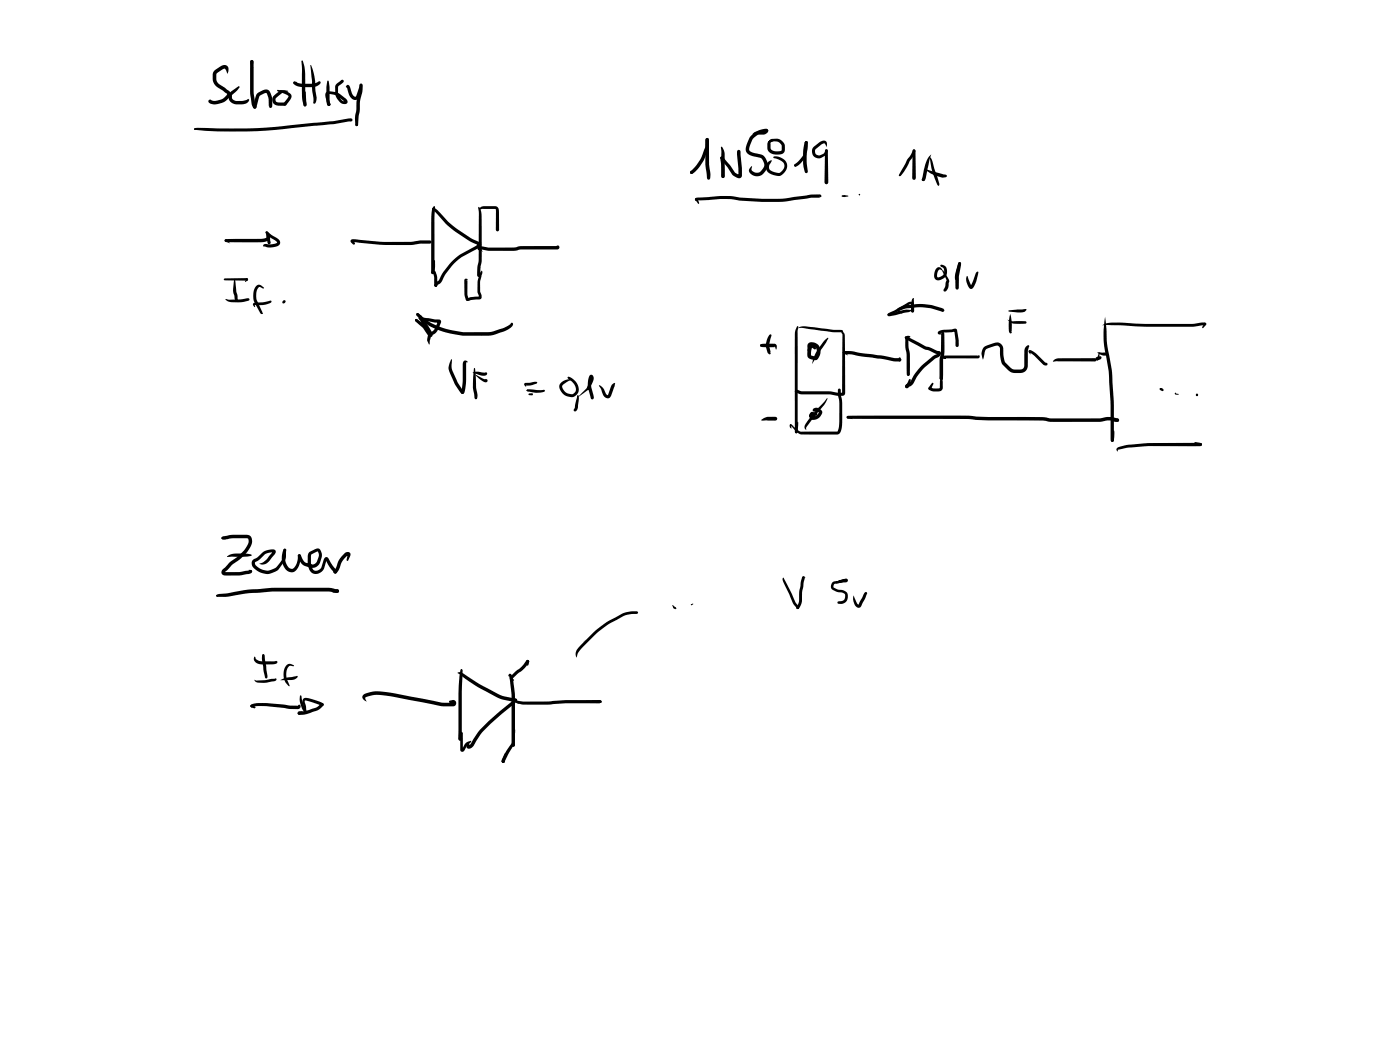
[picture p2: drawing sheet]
<svg xmlns="http://www.w3.org/2000/svg" width="285mm" height="214mm" viewBox="0 0 285 214" stroke-linecap="round" stroke-linejoin="round" font-family="sans-serif">
<g fill="#000">
<path d="M43.7 14.3l1.2-.8a.97 .97 0 0 1 1.3-.1 .97 .97 0 0 1 .3 1.2l-.2 .5-.5-1.1-.5 .1-1.2 .9-.1 1.1a1.48 1.48 0 0 0 .9 1.2l1.2 .9a1.02 1.02 0 0 1 .8 .7 1.02 1.02 0 0 1-.3 1.1 3.7 3.7 0 0 1-3.8 1.1 .41 .41 0 0 1-.4-.5 .41 .41 0 0 1 .5-.3v.4v-.3l1 .1a2.8 2.8 0 0 0 2.2-1l.1-.4-1.7-1.2a2.21 2.21 0 0 1-1.2-1.8 1.75 1.75 0 0 1 .4-1.8zM46.7 18.9l1.9-1.4 .2 .3-.5 .6-1.1 .9 .1 .9 .8 .4 1.4-.1 1-.4 .2 .2-.1 .4-.5 .4-2 .2a1.54 1.54 0 0 1-1.4-2.4zM51 12.3l.3-.1a.7 .7 0 0 1 .2 1l.1 .7-.5-.7-.2-.7zM51 12.3h.5l.1 .2v2.5a20.4 20.4 0 0 0 .4 6.3l.2 .5-.1 .2-.2 .1-.4-.2-.2-.5a23.1 23.1 0 0 1-.4-6.4zM55.7 19.5l.1-.1a2.58 2.58 0 0 1 2.8-.9v.1l-1.2 .4-1.2 .9a.58 .58 0 0 0 0 .7 .58 .58 0 0 0 .6 .3h1.2l.2 .1v.4a2.61 2.61 0 0 1-2.6-.4l-.2-.8zM59.8 16.7h.4a6.5 6.5 0 0 0 4 .2l.8-.4 .3 .3a2.12 2.12 0 0 1-2.2 .9 4.6 4.6 0 0 1-3.2-.5l-.2-.2zM59.8 16.7h.5l.2 .1-.5 .3-.2-.1zM61.5 12.3l.5 1.5 .1 2.3a19 19 0 0 0 .3 5.3l-.3 .3a1.8 1.8 0 0 1-.6-1.6l-.1-7.7zM63.2 13.2a6.8 6.8 0 0 1 1 3.6v1.6l.3 1.5a1.25 1.25 0 0 1-.5 1.2l-.2-.2v-.9l-.2-1.5-.1-1.9zM66.8 16.4l.1 .1 .2 1.1 .1 3.9a.6 .6 0 0 1-.7-.8v-3.1l.1-1.1zM70.6 17.4a.47 .47 0 0 1 .7 .4l.4 1.2a.76 .76 0 0 0 .7 .7l.8-2.4 .3-.3 .2 .1 .1 .5-.6 2a1.01 1.01 0 0 1-1 .8 1.01 1.01 0 0 1-1-.8l-.6-1.8 .3-.1-.3 .2-.2-.2zM73.3 17.1h.4a7 7 0 0 1-.4 3.6v1.6l-.4 3.1-.3 .3-.3-.3a6 6 0 0 1 .2-2.8l.1-2 .5-1.9z"/>
<path d="M39.5 26.3l.2-.2 .1 .1-.1 .2zM39.6 26.1h.2a130.1 130.1 0 0 0 24.2-1.1l3.9-.3 3-.6a.62 .62 0 0 1 .9 .3 .59 .59 0 0 1-.8 .3l-3 .6-3.6 .3a130.7 130.7 0 0 1-20.1 1.2l-4.6-.4-.2-.1zM39.7 26.2l.5 .3-.6-.1-.1-.1zM52.3 19.1l1.4-.8 .5-.1 .5 .1a2.41 2.41 0 0 1 .7 1.9v1.5l-.3 .3-.2-.1v-.4l-.2 .1a4.5 4.5 0 0 0-.3-2.3l-.1-.4h-.2l-1.2 .6-.7 2.4-.3 .2-.3-.1-.1-.3zM54.9 21.4l.4 .1v.4h-.4zM56.4 18.4l.1-.1h.3a3.3 3.3 0 0 1 2.2 .7 .89 .89 0 0 1 0 1.4l-.7 1-.3 .1-.2-.1-.1-.4 1.1-1.4zM62.1 18.6l.1 .1 .2 2.7-.3 .3-.3-.3 .1-2.7zM66.4 18.8a3.4 3.4 0 0 1 3 .5l.8 .7a.65 .65 0 0 1 .5 .9 .65 .65 0 0 1-1 .2 2.04 2.04 0 0 1-1.1-1.1l-.3-1v-1.5l.2-.4 1-.8h.4v.4l-1.1 1v1.3l.4 1 .5 .5 .6 .1-.1 .2-1.6-1.3-1.8-.4v.6l.5 1.6-.1 .2h-.4l-.6-2zM72.6 25l.3 .4-.3 .3-.3-.3zM143.7 28.2l.3-.1 .2 .1 .1 .2v1.6l-.2 .6a9.2 9.2 0 0 1-3 4.7h-.5v-.4l1.2-1.3a8.4 8.4 0 0 0 1.6-3.2l.2-.6zM140.6 34.9h.3l.2 .2-.1 .2-.3 .1-.2-.3zM140.6 34.8h.3l.1 .5h-.4l-.1-.2z"/>
<path d="M143.7 28.2l.3-.1a.6 .6 0 0 1 .3 .7l.1 1a21.8 21.8 0 0 0 .3 5.8l-.2 .9h-.5a28.2 28.2 0 0 1-.4-7.7zM146.8 31.9l.3 .1 .1 .1-.1 .3-.4-.1v-.2zM146.7 31.9l.4 .1 .1 .1 .3 2.2v1.6l-.3 .4-.3-.4zM146.7 32l.3-.1 .3 .2 1.3 1.5 1.1 1.6 .8 .4-.1 .1-.3-4.8 .1-.3 .2-.1 .3 .1 .4 5.1a.72 .72 0 0 1-.6 .6 .72 .72 0 0 1-.8-.3l-.6-.5-2.3-3.1-.1-.3zM146.8 30l.1-.2 .1 .1 .5 1.4 .1 4.4-.2 .5-.2 .1-.2-.1-.2-.5zM153.2 27.2a2.38 2.38 0 0 1 2.2-.5l.7-.4a.56 .56 0 0 1 .2 .6 .56 .56 0 0 1-.5 .4l-2.5 .2zM155.8 26.3l.2-.1 .4 .2-.1 .5-.2 .1-.4-.2zM152.8 27.7a4 4 0 0 1 3.4-1.4l.2 .3-.1 .2-.7 .2a3.8 3.8 0 0 0-2.3 1.3l-.7 1.5v.8l.6 .4 1.8 .5a2.42 2.42 0 0 1 1.3 2.5l-.1 .1a2.27 2.27 0 0 1-2.1 1.8 1.27 1.27 0 0 1-1.5-1.6l.5-.4v.8a1.28 1.28 0 0 0 1.8 .1l.6-.8 .1-.4-.3-.9-.5-.6a5 5 0 0 1-2.5-.7l-.4-.6v-.7l.4-1.3zM156.3 33.1l.8-.5-.3 .7a1.02 1.02 0 0 0-.1 1.1 1.02 1.02 0 0 0 .9 .6l.2 .1a1.24 1.24 0 0 0 1.8-.9l.1-.2a1.07 1.07 0 0 0-.4-1.1l-1.9-.9a1.77 1.77 0 0 1 1.9 .3l.3 .1a1.88 1.88 0 0 1-.4 3.2 2.67 2.67 0 0 1-3.2-1.1v-.8zM156.7 28.5l.4-.2 1-.1a1.86 1.86 0 0 1 1.7 1.5v.5a1.08 1.08 0 0 1-1.3 1.3 1.78 1.78 0 0 1-2.3-2.3 .95 .95 0 0 1 1.1-.7h.7l-1.1 .6v1.2a1.68 1.68 0 0 0 2.1 .4l.2-.2v-.8a1.39 1.39 0 0 0-1.1-.9l-1-.1-.5 .4a.35 .35 0 0 1 .1-.6zM163.9 28.8h.5l.1 .2-.1 1.5-.4 1.5a4.1 4.1 0 0 1-2 1.9l-.2-.1-.1-.2 .9-.8 1-1.2zM161.7 33.5l.4-.2 .2 .2-.4 .4-.1-.1z"/>
<path d="M163.9 28.9l.3-.2 .3 .3-.3 1.8v2.4l.3 1.7-.1 .3h-.4a2.97 2.97 0 0 1-.5-2v-2.6zM165.6 30l1.5-1.2a.83 .83 0 0 1 1.1 0 .83 .83 0 0 1 .1 1.2l-.1-.3a.42 .42 0 0 0-.2-.5 .42 .42 0 0 0-.5 .1l-1.2 .9a.79 .79 0 0 0-.3 .9 .79 .79 0 0 0 .8 .6l.8-.4 .3-.4a.43 .43 0 0 1 .6-.4 1.28 1.28 0 0 1-.7 1.3 1.53 1.53 0 0 1-2.1 .1 1.52 1.52 0 0 1-.1-1.9zM168.1 30.5l.2-.1 .2 .3 .1 6.4-.1 .3-.2 .1-.3-.1-.1-.3zM185.9 30.5a.38 .38 0 0 1 .5 .2 .38 .38 0 0 1-.1 .5l-1.1 1.7a9.3 9.3 0 0 1-1.8 2.9l-.2 .1-.2-.2 1.7-3.1 .7-1.1zM183.1 35.5l.3 .2-.2 .2-.2-.1zM185.9 30.5l.2-.1 .3 .3 .1 5.6-.1 .2-.3 .1-.3-.1-.1-.2zM188.1 35.9l.2 .1v.6l-.3 .3-.3-.3zM188.7 34.5l3.8 1.1 .3 .2-.1 .2a4.1 4.1 0 0 1-3.2-.7l-.9-.6zM189.3 32l.4 .5 1.2 3.6 .4 1.3-.2 .5-.2-.2a15.9 15.9 0 0 1-1.5-4.9zM189.2 31.8l.4-.4-.4 1.2-.7 3.7-.3 .5h-.5v-.2l.2-.3h-.2l.1-.1a13.9 13.9 0 0 1 1.2-4.1zM45.7 56.7l4.6-.1 .2 .3-.2 .2h-4.6l-.2-.2zM45.8 48.8l7.8-.2 .8-.2-.1-.8a.68 .68 0 0 1 .7 .9l-.5 .5-1.3 .3h-7.1l-.3-.1z"/>
<path d="M45.8 48.8l.4-.1 .7 .9-1.1-.4-.1-.2zM47.7 56.8l.2 .1 .6 4.2a.37 .37 0 0 1-.5 .2 .37 .37 0 0 1-.2-.4l-.1-.8a3.6 3.6 0 0 1-.1-2.5zM50.1 56.7h.4l-.1 .4-.3-.1zM50.1 56.7h.3l.1 .2-.5 .5-.1-.1zM52.2 58.1l.4-.1h.4l.8 .6-.2 .2-.7-.4a1.37 1.37 0 0 0-.7 1.6l.1 1.1 1.2 2.6a.24 .24 0 0 1-.2 .3 .24 .24 0 0 1-.3-.2l-1-1.9a3.5 3.5 0 0 1 .2-3.8zM54.1 47.2l.4-.1-.2 .2 .2-.1 .8 .6 1.2 .8a.88 .88 0 0 1 .5 1 .88 .88 0 0 1-.9 .7 2.67 2.67 0 0 1-2.1-.1h-.3l-.1-.2 .3-.3 1.1 .1 1.2-.3a.19 .19 0 0 0 .2-.1 .19 .19 0 0 0-.1-.2l-1.7-1.1-.5-.6 .2-.2-.1 .3zM54.1 47.2a.77 .77 0 0 1 .8 .9l.2 1.4-.3 .2-.3-.2v-1.1l-.4-1.1zM54.4 47.5l.3 .1 .1 .1-.1 .3-.4-.1zM54.3 47.7l.2-.2 .3 .3 .3 1.6-.3 .3-.3-.2-.2-.9zM71.5 48.8l.7-.1 5.1 .5 2.2 .1a19.8 19.8 0 0 0 6-.3l2-.1 .4 .4-.4 .3h-1.9a19.5 19.5 0 0 1-6.1 .3l-2.2-.1-5.5-.5 .1-.3 .4 .6-.3 .2-.6-.5zM88.3 53.1l.1-.2 .2 .2v1.2l-.2 1.3-.3 .2-.3-.3zM88.2 55.2h.4l.1 .2-.1 .2-.5 .2z"/>
<path d="M88.1 42.3h.3l.7 .5a24.1 24.1 0 0 0 7.1 5.9l1.1 .4a.66 .66 0 0 1 .7 .6 .66 .66 0 0 1-.5 .7l-3.5 1.9-2 1.8a9 9 0 0 0-2 3l-.4 .6-.6 .3-.1 .3-.2 .1-.2-.1a.87 .87 0 0 1 .7-1.1l.3-.3a10.2 10.2 0 0 1 2.3-3.4l1.9-1.7 3.7-2.1v.2l-.2-.1a16.1 16.1 0 0 1-4.3-2.5 18.3 18.3 0 0 1-4.3-4.1l-.6-.7zM88 42.4l.3 .1-.2 .3zM88.4 42l.2 .2-.2 .1-.2-.1zM88.3 42.2l.1-.2 .2 .2-.2 .4zM88.2 42.1l.2-.1 .2 .4-.1 2.3v10.7l-.1 .3-.3 .1-.2-.1-.1-.3v-10.7l.1-1.7zM89.1 57.3l.2 .2-.3 .8-.2 .1-.3-.3zM88.2 55.2h.2a2.13 2.13 0 0 1 .6 1.7l-.1 .9h-.4zM97.5 54.4l.1-.2 .2 .2v1.7l-.3 .3-.3-.3zM97.5 42.1a3.8 3.8 0 0 1 .6 2.8v8.1l-.3 1.5v1.6l-.3 .3-.2-.1-.1-.6v-1.3l.3-1.4v-9.5l-.2-1.2zM97.8 42.2l.7-.2h2.3l.6 .3 .2 .7-.1 4h-.4l-.1-.2-.1-4.2-2.7-.1-.4 .2-.2-.1zM98.1 55.1l.1 .4-.5 1.9 .1 2 .2 .6a.65 .65 0 0 1 0 .7 .65 .65 0 0 1-.7 .3l-1.7 .2a.54 .54 0 0 1-.8-.2l.1-.2 .8-.3 1.9-.1-.1 .1v-.3a6.8 6.8 0 0 1 0-3.8l.1-.5zM97.3 50.3l.6-.2 1.6 .3h1.7h3.5l1.4-.3h7.4l-.3 .2 .4-.3 .3 .3-.1 .4-.3 .1h-7.3l-1.7 .3h-5.2l-1.6-.3 .1-.2-.2-.1 .8 .8-.5-.3a.53 .53 0 0 1-.7-.6z"/>
<path d="M141.5 40.5l.3-.2 .2 .1v.3l-.2 .2-.2-.1zM141.6 40.4l5-.5a13.5 13.5 0 0 1 4 .3l4.9 .3a21.7 21.7 0 0 0 6.1-.4l3.6-.5h1.7a.27 .27 0 0 1 .4 .3 .27 .27 0 0 1-.4 .2v.2h-1.7l-3.5 .4a23.6 23.6 0 0 1-6.6 .4l-4.5-.3-1.9-.3h-2.1l-4.8 .4-.3-.3zM141.6 40.4l.2-.1 .2 .2 .4 .9-.2 .1-.7-.7zM190.7 54.6l.3-.2h.4l.6 .7-.8-.2a1.45 1.45 0 0 0-.3 1.6h.1a1.23 1.23 0 0 0 1.1-1.9l-.7-.5a.74 .74 0 0 1 1 .1 1.69 1.69 0 0 1 .1 2.1 1.69 1.69 0 0 1-2.1 .5 2.09 2.09 0 0 1 .3-2.2zM191.9 55l1.1 1.6a.77 .77 0 0 1 .2 .9 2.04 2.04 0 0 1-.8 1.9l-.3-.3 .3-.7 .3-1.3-.9-1.9zM195.2 53.4h.4l.1 .2-1.1 3.4a2.38 2.38 0 0 1 .1-2zM195.2 53.4h.4l.1 .4-.5 2.4v2.4l-.3 .4-.4-.4v-2.3zM196.8 56.2l.2 .1 .9 2-.3-.1 1.1-2.7a.25 .25 0 0 1 .2-.2 .25 .25 0 0 1 .3 .2l-.4 1.8a1.85 1.85 0 0 1-1.1 1.5 2.4 2.4 0 0 1-.9-2.6zM45.9 60.9l.8 .1h2.2l1.6-.3 .3 .3-.3 .2a8.4 8.4 0 0 1-3.9 .2l-.6-.3zM51.6 61.8l.3-.2 1.7-.1 1.5-.3 .2 .2a4.2 4.2 0 0 1-3.4 .7v-.1v.5l-.4-.4zM84.5 65.1l.2-.2 .2 .1 .1 .3-.4 .1zM84.6 65h.3a6.7 6.7 0 0 1 2.8 2.9l-.3 .2a5 5 0 0 0-1.8-2.8l-.4-.4 .1-.3h.4l.3 .5a6 6 0 0 1 2.1 3 .5 .5 0 0 1-.5 .5 .5 .5 0 0 1-.5-.4l-1-1.4-1.5-1.4z"/>
<path d="M84.8 63.8l.2-.1a14.2 14.2 0 0 0 9 3.9h4.1a9.8 9.8 0 0 0 5.7-1.5l.2-.2a.29 .29 0 0 1 .4-.1 .29 .29 0 0 1 0 .5 3.8 3.8 0 0 1-2.5 1.4l-1.8 .6-2 .1a18.7 18.7 0 0 1-11.8-2.7l-1.4-1.4-.2-.3zM84.6 65h.3l.7 .9-.1 .2-.9-.7zM85.3 64.6l.3-.1 3 .5a1.04 1.04 0 0 1 1.2 .4v.3a3.5 3.5 0 0 1-1.4 2.3l-.6 .4-.3 .9v.7l-.2 .1-.3-.8 .2-1.1 .3-.5 .9-.6 .8-1.6 .1 .2-3.2-.5a.9 .9 0 0 1-.9-.4zM84.8 63.8h.4l.8 .7-.2 .2-.8-.4-.3-.3zM91.9 73.2l.1 .1-.1 1.3 .2 .7 1 2.5 1.4 2.1-.1 .2h-.4l-.4-.3-1-1.5-.9-2.2a2.3 2.3 0 0 1-.2-2.2zM94.5 73.5l.4-.1 .3 .3-.3 .2v3.7a4.4 4.4 0 0 1-.5 2.5l-.2 .1-.4-.3 .4-2.3v-3.6zM94.6 56.9l.3-.2 .3 .2-.2 .2 .2-.1v2.9l.2 1.1-.3 .3a1.42 1.42 0 0 1-.5-1.4zM96.3 75.8a4.1 4.1 0 0 1 2.3 .1l.1 .1 .2-.2a.35 .35 0 0 1 .2 .4 .35 .35 0 0 1-.4 .3l-.8-.1zM96.6 76.2l1.9 .9 .7 .2a.46 .46 0 0 1-.2 .6 .46 .46 0 0 1-.6-.2zM96.5 75l.1-.1 .1 .1 .2 3.9 .3 1.7-.1 .6h-.4a11.3 11.3 0 0 1-.3-4.8zM106.8 78l2.1-.3 .5 .1a1.21 1.21 0 0 1-1.2 .7h-1.2l.1-.2v.5l-.4-.4zM107.2 79.4l.2-.1 .1 .3-.1 .1z"/>
<path d="M107.3 79.3l3 .1a.5 .5 0 0 1 .7 .1 2.4 2.4 0 0 1-1.8 .5l-1.8-.3-.2-.2zM107.4 79.3l.3 .4-.4-.1zM114.2 77.9l.3-.2a2.11 2.11 0 0 1 2-.3l-.4 .1a2.5 2.5 0 0 0-1.7 1.2 1.95 1.95 0 0 0 2.1 1.6 1.23 1.23 0 0 0 .4-2.1l-1.4-1.3 .2-.2 .3 .1a2.99 2.99 0 0 1 1.8 2.4 1.67 1.67 0 0 1-.9 1.5 1.67 1.67 0 0 1-1.8-.1 1.86 1.86 0 0 1-1-2.6zM121.9 78.5l.2-.1a2.97 2.97 0 0 1 1.3 1.9l.4 .2 .7-2.1 .6-.4a.91 .91 0 0 1-.1 1l-.5 1.5a.87 .87 0 0 1-.9 .6 .87 .87 0 0 1-.8-.7l-.4-1.1zM154.8 70.1l.8-.1h2.1a.7 .7 0 0 1 .3 1.1l-.3-.5v.1h-2.5l-.4-.2zM154.8 70.1l.6 .1 .2 .1-.6 .3-.3-.3zM156.6 68.2l.3-.1 .2 .2-.5 2 .3 1.4a.28 .28 0 0 1 0 .3 .28 .28 0 0 1-.3 .1l-.4-.4-.3-1.4 .3-1.3zM162.4 66.8l.7-.3 .9-.1 7.6 .9 .3 .7 .1 .5v11.8a.69 .69 0 0 1-.8 .3l-2.2-.3h-5.8l-1.3-.4a.45 .45 0 0 1 .2-.5 .45 .45 0 0 1 .6 .1l.5 .2h5.6l2.7 .3v-11.8l-.2-.7 .1 .1h-1.9l-6.1-.8zM162.3 66.5l.1-.1 .2 .1-.2 1v20.4l-.3 .3-.3-.3v-18.1a5.4 5.4 0 0 1 .5-3.3zM167.7 69.4l.9-.6-.4 1-2.9 4.3a9.3 9.3 0 0 1 2.4-4.7zM164.6 69.9a1.78 1.78 0 0 1 2.1 .4 1.78 1.78 0 0 1 .2 2.1 1.09 1.09 0 0 1-1.8 .8l-.2-.1a1.12 1.12 0 0 1-.5-1.5l.1-.4a.94 .94 0 0 1 .9-1.2l.8 .9-.3 .3-.8-.5 .3-.1-.3 1.7 1 .3h-.2l.4-.8-.2-1-.4-.3-.6-.1-.1 1.2h-.5l-.1-1.1zM171.7 71.6a8.3 8.3 0 0 1 3.8 .3l4.2 .5 2.4 .5h1.1l.3 .4-.3 .3h-1.2l-2.4-.5-4.2-.5-1.8-.4-1.7-.1-.2-.1z"/>
<path d="M171.7 71.6h.4l.5 .8-.9-.4zM180.8 63.9l1.4-.3a5.7 5.7 0 0 1 2.7-.5l.7 .1-.5 .3-1.2 .2a6.5 6.5 0 0 1-2.9 .7l-.3-.3zM183 72.8h.3l.2 .5-.3 .3-.4-.3zM182.7 62.8l.2-.1a4.5 4.5 0 0 1 2.3-.6l1.7-.2h1.3a11.2 11.2 0 0 1 3.8 .9l.3 .4-.1 .2-.4 .1a10.9 10.9 0 0 0-4.1-.9l-3.2 .2-1.3 .5-.1-.2 .7 .8-.7-.3a.48 .48 0 0 1-.5-.3 .48 .48 0 0 1 .1-.5zM184.3 68.6h.3l.1 .3h-.4zM184.4 68.5h.4l3.6 2 1 .3 1.4 .6a.67 .67 0 0 1 .8 .5 .67 .67 0 0 1-.6 .8l-.7 .4-2.2 1.9-1.3 1.6-1 1.7-.9 .5 .1-.2-.1 .3-.3 .1a.48 .48 0 0 1-.3-.5 .48 .48 0 0 1 .5-.4l.6-.4a11.7 11.7 0 0 1 2.4-3.4l2.3-1.9 .8-.5 .2 .2-3-1.1-3.8-2.1-.1-.2zM185 77.3l.2-.2 .2 .1v.5l-.4 1.1-.4 .2-.3-.3zM184.3 68.6h.3l.2 .6-.2 .1-.3-.4zM185 75.8l.2 .1v.5l-.2 .1-.3-.2zM184.4 78.4h.5l.1 .3-.1 .2-.5 .1-.1-.3zM184.9 76l.3 .3-.2 .2h-.2l-.1-.2zM184.6 68.5l.3-.1 .5 .2-.5 .2 .4 3.9-.1 3.5-.3 .3-.3-.3v-3.9l-.3-1.8v-1.6z"/>
<path d="M180.8 63.9l3.7-2.1a.86 .86 0 0 1 1.5 .1l.1 1.4-.3 .3-.3-.3 .1-1.2-.2-.2-4.3 2.4h-.3zM185.8 60.8l.3-.1v2.6l-.3 .3-.3-.3v-1.6zM189.8 78l.1-.1 .1 .3-.4 1.1-.3 .1-.2-.1-.1-.3zM191.6 75.1l.2-.1 .2 .2v1.9l-.3 .3-.4-.3zM189.1 78.9l.3-.1a2.49 2.49 0 0 0 1.8 .3l.1-.1 .1-1.4 .3-1.2 .2 1.2 .1 1.2a.83 .83 0 0 1-1.1 .9 1.96 1.96 0 0 1-1.9-.6zM191.8 67.6h.3l.1 .2-.3 .5-.2-.5zM191.8 67.6h.3a18.2 18.2 0 0 1-.1 6.2l-.1 3.5h-.5l-.1-1.1a13.7 13.7 0 0 1 .3-4.6v-3.6zM191 67.5l1-.3 1.9-.2a.63 .63 0 0 1 1 .2 7.5 7.5 0 0 1 .2 3.4l-.2 .1-.4-.4-.2-3 .2 .2-.7 .1-1.7 .1-.7 .2v-.2l.1 .2 .7 .4-.6-.2a.43 .43 0 0 1-.5-.1 .43 .43 0 0 1-.1-.5zM191.9 72.5l.5-.1h6.7l-.1 .1 .3-.2a.34 .34 0 0 1 .2 .4 .34 .34 0 0 1-.4 .3l-6.9-.1v-.2l.4 .3-.3 .1-.5-.2zM200.3 70.7l2-.8a1.35 1.35 0 0 1 2 1.3l.1 1.4 .2 1.2 1.5 1.3 1.5 .1a.79 .79 0 0 0 .9-.7l.1-3a.91 .91 0 0 1 .9-1.1l-.2 1.1v3a1.5 1.5 0 0 1-1.7 1.5l-1.7-.2a4 4 0 0 1-2.3-3.4l-.1-1.7a.69 .69 0 0 0-1-.2l-1 .3a1.17 1.17 0 0 0-1.1 1.4l-.3 1.1a2.38 2.38 0 0 1 .1-2.4zM205.1 65.1l1 .3h2.7l.2 .3-.2 .2h-2.5l-.6-.3zM205.3 63.3l.1-.1 1.8-.2 1.6-.1 .2 .2a2.01 2.01 0 0 1-2.2 .5z"/>
<path d="M205.7 63.9a9.7 9.7 0 0 1 .2 3.6l.1 .2-.2 .2-.3-.2a7.9 7.9 0 0 1 .2-3.8zM209.5 71.3a1.19 1.19 0 0 1 1.3 .6l2 1.9a.4 .4 0 0 1 .4 .5l-.4 .1-.4-.2-1.8-1.7-1-.8 .1-.1 .1 .5h-.1l-.3-.5zM214.4 73.5a1.6 1.6 0 0 1 1.5-.6h7l.4 .4-.4 .3h-8.4zM223.1 72.8l.9-.3 .2 .1a.57 .57 0 0 1-.7 .7l.1-.3-.1-.1 .2 .2a.34 .34 0 0 1-.5 .2 .34 .34 0 0 1-.1-.5zM223.5 71.7l1.2 .1a.57 .57 0 0 1 .8 .3 .9 .9 0 0 1-1.1 .2l-.9-.4zM223.8 71.7l.1 .1-.1 1.1a.31 .31 0 0 1-.2 .4 .31 .31 0 0 1-.4-.2zM224.4 66.2l.4-.2a8.2 8.2 0 0 1 4-.3l4.5 .3h9.5l2.5-.3 .3 .3-.3 .2-2.5 .3a230.7 230.7 0 0 1-17.6-.3zM225 64.5l.3 2.5a19.3 19.3 0 0 0 .5 5.4 57.4 57.4 0 0 1 1 10.9v6.3l-.1 .3-.2 .1-.4-.3v-.9a116.8 116.8 0 0 0-.3-12.8l-.6-3.5a19.7 19.7 0 0 1-.2-8zM236.1 79.1l.2-.1 .2 .3-.2 .1zM236.3 79l.5 .3-.5 .1-.2-.2zM236.3 79l.5 .2 .1 .4h-.3l-.4-.2-.1-.2zM239.3 79.9l.7 .3-.1 .2a.4 .4 0 0 1-.5 0 .4 .4 0 0 1-.1-.4z"/>
<path d="M245.2 65.8l.1-.1 .3 .3-.7 .8-.2-.1zM96.8 80.2l.2 .1 .2 .7-.3 .3-.3-.3zM107.5 80.3l.2-.2h.6l.2 .2-.2 .2-.6-.1zM120.1 76.4a.65 .65 0 0 1 .7 .2 .65 .65 0 0 1 0 .8l-.2 .5a3.1 3.1 0 0 1-1.8 2.2l-1.2 .8 1.9-2 .7-1.5v-.6h.4l-.3 1.6 .6 2.4-.1 .4h-.4l-.6-2a3.9 3.9 0 0 1 .3-2.8zM117.5 80.6l.2-.2 .1 .2 .1 .3-.3 2.3a.62 .62 0 0 1-.7 .5l-.1-.2 .2-.5zM155 85.5l.1-.1a3.3 3.3 0 0 1 3.1-.4l.1 .3-.1 .2-.3 .1-2.8 .1zM160.9 86.4l1.2 .9a1.37 1.37 0 0 0 1.3 .6h7.1l.1-.2a8.1 8.1 0 0 0 .3-3.5v-2.5l-.3-1.2v-1.1l.3-.3 .3 .3v1l.2 1.2 .1 2.6a7.5 7.5 0 0 1-.4 3.9l-.6 .4h-6.5a2.08 2.08 0 0 1-2.1-.9zM160.8 86.4h.3l.5 .3-.6-.1 .1 .3a.18 .18 0 0 1 .1 .2 .18 .18 0 0 1-.2 .1 .18 .18 0 0 1-.1-.2zM162.3 85.9h.2v.6l-.1 1.6-.3 .1-.2-.2zM168.4 81.1l.1 .1a8.5 8.5 0 0 1-2.4 3.2l-1.9 2.6v.6l-.4-.4v-.5a16.1 16.1 0 0 1 3.7-4.5zM165.6 83.2a1.16 1.16 0 0 1 1.8 1l-.4 .6a1.44 1.44 0 0 1-2.1 .3 .76 .76 0 0 1 0-.8 .76 .76 0 0 1 .7-.4 .62 .62 0 0 1 .2 1.1 .62 .62 0 0 1-1-.3l.3-.5 .7-.1h.2v.1l.2-.2a.4 .4 0 0 1 .1 .5 .4 .4 0 0 1-.4 .2h-.5v-.2h.1l-.2 .2-.1-.2h.3v.3l.4-.1 .5-.2 .4-.6v.1l-.7-.3a.42 .42 0 0 1-.7-.2zM172.4 84.8l1.3-.2h11a182.9 182.9 0 0 1 16.6 .3h11l1.7 .3h9.9a5.7 5.7 0 0 1 3.9 .1v.5l-.3 .1a5.8 5.8 0 0 0-3.6 0h-9.9l-1.8-.3h-3.4a85.6 85.6 0 0 1-11.7-.3h-24.2l-.5-.1z"/>
<path d="M172.4 84.8l.3-.1 .9 .6-1-.1-.2-.2zM226.6 87.7l.1-.1 .2 .1v1.2l-.1 .9-.3 .2-.3-.3zM226.2 89.4h.4l.2 .3-.1 .2h-.4l-.1-.3zM226.3 85.2h1.2l.4 .3-.1 .3-.3 .1-.7-.1-.4-.2-.2-.2zM227.4 91.2l2.2-.6a71.6 71.6 0 0 1 11.6-.4h3.1l.3 .1 .1 .2-.4 .3-1.4 .1a100.7 100.7 0 0 0-13 .2l-2.3 .5v.4l-.3-.4zM243.2 90l1.2 .2 .3 .3-.3 .3-1.2-.6zM244.2 90.3l.2-.1 .2 .1 .1 .4-.3 .1-.2-.1zM45.1 109.4h.5v.3h-.4zM45.3 109.3a12.1 12.1 0 0 1 5.2-.4 1.47 1.47 0 0 1 .5 2.4 11.8 11.8 0 0 1-3.9 3.9l-1.3 1.3h2.9l2.4-.5a.45 .45 0 0 1 .2 .6 .45 .45 0 0 1-.6 .3l-2 .3h-2.8a.8 .8 0 0 1-.8-.8 .8 .8 0 0 1 .7-.8 7.3 7.3 0 0 1 2.5-2.2 5.6 5.6 0 0 0 2.3-3.3l-.1-.5h-.8a8.7 8.7 0 0 0-3.4 .2l-.8 .1-.3-.2-.1-.2zM45.2 109.4l.2-.1 .6 .5-.8-.1zM46.2 113.3a4 4 0 0 1 3.2-.6h.9l1 .3a5.8 5.8 0 0 1-3.2 .4h-1.8zM50.6 116l.6 .1 .1 .2v.2h-.4z"/>
<path d="M51.5 114l.2-.2a3.6 3.6 0 0 0 1.8-1.3 2.99 2.99 0 0 1 2.5-.5 .7 .7 0 0 1-.1 .9l-.5 .6a2.3 2.3 0 0 1-1.9 1.4l-.8-.1 1-.4 .7-.6 1.1-1.5 .1 .2-1 .1-.7 .3a4.4 4.4 0 0 1-1.9 1.5l-.1 .4a2.91 2.91 0 0 0 3 1.3l1.3-.5 1.3-1.7 .3-.6-.1-1.3 .3-.3 .3 .2-.1 1.8-1.3 2a3.4 3.4 0 0 1-5.6-.8v-.5zM57.8 111.8h.4l.1 .3a3 3 0 0 0 .8 3.6l.2 .1a.9 .9 0 0 0 1-.8l.3-1.1 .1-.9 .2-.2 .3 .4a3.1 3.1 0 0 1-1.7 3.3 2.18 2.18 0 0 1-2.1-2.2v-1.4zM60.7 112.9l.2-.1 .3 .2 .9 1.4 1.3 .5a1 1 0 0 0 1.1-.6l.4-1.2-.2-.9-1.3 .7-.1 .2v1.6l.3 1 .3 .4a1.19 1.19 0 0 0 1.5-.5l.6-1.9a.46 .46 0 0 1 .5-.3 .46 .46 0 0 1 .4 .3l.9 1.5 .7 .9v.6h-.5l-.8-1.1-.9-1.6h.2l-.5 1.7a1.64 1.64 0 0 1-1.7 1.2 1.64 1.64 0 0 1-1.5-1.5l-.2-.8 .1-1.8 .3-.4 1.1-.6a.89 .89 0 0 1 1 0 .89 .89 0 0 1 .4 .9v.7l-.3 .9a1.67 1.67 0 0 1-2 1.3l-1.2-.4-.5-.4-.6-.8-.3-.9zM70.2 112.6a.64 .64 0 0 1 .8-.2 .64 .64 0 0 1 .3 .8l-.6 1-.2-.1 .3-1.2 .1 .2h-.2a5.3 5.3 0 0 0-1.7 3l-.5 .6h-.5l-.1-.3 .1-.2 .3-.1-.2 .1 .2-.5a5.9 5.9 0 0 1 1.9-3.1zM68 116.2l.2-.1 .3 .1v.5l-.2 .1-.3-.2zM159.5 117.6l1.7 3.2 .7 1.8 .7 .9v.4h-.4l-.8-1.1-2-4.5-.1-.4zM169.5 118.6l.4-.2 2-.5a.42 .42 0 0 1 .7 .1 .42 .42 0 0 1-.4 .6l-1.9 .1-.1-.1 1.2-.6h.8l-.1 .2 .1 .2-2.1 .4a.48 .48 0 0 0-.4 .4 .48 .48 0 0 0 .2 .5l.6 .3a2.49 2.49 0 0 1 2 .8 1.51 1.51 0 0 1-1.3 2.2l-.5-.1-.2-.2 .2-.3h.6a.93 .93 0 0 0 .7-.7 .93 .93 0 0 0-.2-.9l-.2-.1a2.82 2.82 0 0 1-2.4-1.1v-.6zM44 121.2l.2-.1 .2 .3-.2 .1zM44.1 121.1l.5-.2 1.6-.1a30.6 30.6 0 0 1 6.7-.9l2.8-.2h11.2l1.8 .3 .2 .1 .1 .2a.74 .74 0 0 1-1 .3l-1.1-.2h-4.3a84.7 84.7 0 0 0-14.6 .8l-1.7 .3h-1.7h-.4l-.2-.2zM44 121.3l.3-.1 .3 .3zM51.8 138.4l.4 .2 1.5-.1 2.4-.4 .2 .1-.2 .4-.7 .2a6.3 6.3 0 0 1-3.2 .1zM51.7 133.8l.2-.1 .3 .5 .8 .4h3.4a.65 .65 0 0 1-.8 .7h-2.1a1.37 1.37 0 0 1-1.8-1.5z"/>
<path d="M53.5 133.3h.3l-.2 .6zM53.5 133.3l.2-.1 .2 .2 .3 2.2 .3 2.1-.1 .4h-.2l-.3-.2-.5-3.1a1.92 1.92 0 0 1 .1-1.5zM57.1 138.4a5.7 5.7 0 0 1 2.6-.6l.8-.2a.36 .36 0 0 1-.3 .6 4.5 4.5 0 0 1-2.5 .3zM58.4 135.4l.7-.2 .8 .4-.1 .1-.6-.2a1.03 1.03 0 0 0-.9 1.2v1.2l.6 1.8h-.1l-.6-.7a3.2 3.2 0 0 1 .2-3.6zM67.8 120.3l.9-.3 .2 .1 .1 .2-.1 .3-.2 .1h-.9l-.2-.2zM93.1 137a1.04 1.04 0 0 1 1.2 .1 48 48 0 0 0 8 4.6l2.9 .7v.4l-.5 .1a9.9 9.9 0 0 1-3.8-1.1 35 35 0 0 1-7.3-4.5zM93.8 136.4l.2-.2 .1 .2-.1 .4zM93.8 136.3l.2-.1 .1 .2 .1 .3-.3 14h-.5l-.1-.4a119.1 119.1 0 0 1 .4-13.6zM103.6 137.3h.4v.3l-.4 .1-.1-.1zM103.7 137.3a.5 .5 0 0 1 .6 .5l.2 1.2a31.1 31.1 0 0 1 .4 6.3l-.1 6.4-.3 .3-.3-.3v-6.4a31.1 31.1 0 0 0-.4-6.9zM107.2 134.5l.2-.2 .3 .1v.5l-1.2 1.5-2.2 1.7 .4 .4a.54 .54 0 0 1-.6 0 .54 .54 0 0 1-.3-.5l1.1-1.2 1.4-1.1zM107.2 134.4h.5l.1 .3-.4 .9-.3-.9z"/>
<path d="M118.8 130.8a21.3 21.3 0 0 1 8.8-6.2l2.1-.1h.1v.4a6.4 6.4 0 0 0-3 .6 24.7 24.7 0 0 0-9.1 7.4l-.3 1-.2-.9a2.55 2.55 0 0 1 1-1.6zM163.4 117.4h.4l.1 .2-.2 .1 .2-.1-.1 .1a19.7 19.7 0 0 0-.6 5l-.1 .5a.97 .97 0 0 1-.7 .8l-.3-.3 .4-.8a4.3 4.3 0 0 0 .2-2.2l.3-2.2zM162.2 123.5h.4v.4l-.4 .1zM173.8 121.2l.1 .3a2.55 2.55 0 0 0 .8 1.6h.1l.8-1.5a.91 .91 0 0 1 .9-1l.1 .2-.3 .8-.9 1.7a.8 .8 0 0 1-.9 .3 .8 .8 0 0 1-.6-.7 2.1 2.1 0 0 1-.1-1.7zM51.1 143.5l1-.3 1.4-.1 7.1 .7 .1-.3a.39 .39 0 0 1 .5 .3 .39 .39 0 0 1-.3 .5l-1.9 .1-4.8-.6h-1.9l-1.1 .2-.2-.3zM51.1 143.6l.1-.1 .9 .5-.2 .2-.7-.2-.2-.2zM60.8 144.9l.7-.1 .1 .1-.7 .7-.2-.1-.1-.3zM61.1 141.7l.1-.2 .2 .2 .1 .8 .4 1.3a1.28 1.28 0 0 1 .4 1.2h-.4l-.5-.8a4.2 4.2 0 0 1-.3-2.5zM61.8 142.2l.7-.1 1.5 .4a3 3 0 0 1 1.9 .9 .58 .58 0 0 1-1 .1l-2.8-.9-.1 .3 .3 .9 .1 1-.3 .3-.3-.3v-.9l-.2-.9zM60.7 145a10.8 10.8 0 0 0 3.6-.9l1.1-.9h.4v.5l-.7 .7-.7 .3a6.5 6.5 0 0 1-3.7 .8zM74 141.5l.9-.4a8.4 8.4 0 0 1 4.7-.1l8.6 1.7a10.5 10.5 0 0 0 4 .4v.1l-.7-.1-.1-.2 .1-.2 .7-.2a.65 .65 0 0 1 .7 .7 .65 .65 0 0 1-.7 .6h-2.4l-9.6-1.9a9.5 9.5 0 0 0-4.6-.3l-1.2 .4v.3l.3 .6-.8-.7-.1-.3zM93.5 148.8h.2l.2 .2 .1 1.5-.3 .3-.4-.3z"/>
<path d="M93.8 149.1h.3l.1 .2-.2 .6zM93.8 149.1h.3l.1 .2v3.4l-.1-.1 .1-.2a1.87 1.87 0 0 1 1.4-1.5l.3-.1a.85 .85 0 0 1-.7 .9l-.5 .9a.48 .48 0 0 1-.6 .5 .48 .48 0 0 1-.4-.6zM102.8 153.3l.2 .1-.2 1.7-.3 .2h-.3l-.1-.4zM102.2 154.8l.4-.1 .2 .3-.1 .3h-.4l-.2-.3zM104.7 148.5h.2v.3l-.1 1.8v1.1l-.3 .3-.3-.3 .2-1.8zM104.2 151.3l.2-.1 .2 .2-.2 .1zM104.1 151.4l.3-.2 .2 .1-.1 .6-1.8 3.4-.2 .1a.52 .52 0 0 1-.3-.9l1-1.7zM105.1 142.9l.2-.2 .2 .3-.3 .1zM105.3 142.7l5.6 .1 4.3-.3h7l.3 .4-.1 .2h-.3l.1 .1h-7l-3.4 .3h-2.7a9.4 9.4 0 0 1-3.8-.3l-.2-.3zM98 148.3l3.7-3.5 3.3-2.6a.5 .5 0 0 1 .3 .6 .5 .5 0 0 1-.5 .4l-5.2 4.5a12.2 12.2 0 0 0-3.1 4l-.4 .5a.62 .62 0 0 1-1 .2 .62 .62 0 0 1 .2-1h.2l.1 .5-.2-.1 .4-.4 1.4-2.1zM105.1 142.8h.3l.4 .4-.1 .1-.5-.2zM122.1 142.7h.3l.1 .3-.5 .1z"/>
<circle cx="67" cy="21.3" r=".32"/>
<circle cx="161.9" cy="33.7" r=".23"/>
<circle cx="164.1" cy="29" r=".3"/>
<circle cx="88.1" cy="55.5" r=".33"/>
<circle cx="88.7" cy="58.1" r=".29"/>
<circle cx="94.2" cy="79.9" r=".34"/>
<circle cx="162.1" cy="88" r=".27"/>
<circle cx="60.9" cy="113.1" r=".3"/>
<circle cx="51.2" cy="143.8" r=".26"/>
<circle cx="105" cy="142.6" r=".35"/>
</g>
<g fill="#000">
<path d="M171.5 39.8l.1 .1-.1 .2-.2-.2z" fill-rule="evenodd"/>
<path d="M171.5 39.8l.4-.1 .2 .2-.2 .2h-.4z" fill-rule="evenodd"/>
<path d="M171.7 39.9l.2-.2 .8 .2-.8 .2z" fill-rule="evenodd"/>
<path d="M174.8 39.6l.2-.1 .2 .1-.2 .2z" fill-rule="evenodd"/>
<path d="M174.8 39.6l.2-.1 .1 .1-.1 .2z" fill-rule="evenodd"/>
<path d="M57.7 61.2h.3l.1 .2-.2 .3-.4-.3z" fill-rule="evenodd"/>
<path d="M57.7 61.2l.3-.1 .1 .2-.1 .3h-.3z" fill-rule="evenodd"/>
<path d="M243.5 80.3l.2-.2 .2 .2-.2 .2z" fill-rule="evenodd"/>
<path d="M243.5 80.3h.4v.3h-.4z" fill-rule="evenodd"/>
<path d="M243.5 80.3h.4l.1 .1-.2 .2-.3-.2z" fill-rule="evenodd"/>
<path d="M136.9 123.2l.5 .4-.1 .3z" fill-rule="evenodd"/>
<path d="M137.1 123.7l.2-.2 .3 .2-.1 .3z" fill-rule="evenodd"/>
<path d="M137.6 123.7l.1 .2-.1 .1-.2-.1z" fill-rule="evenodd"/>
<path d="M140.7 123.1l.4-.2v.1l-.3 .2z" fill-rule="evenodd"/>
<path d="M140.8 123l.1 .1-.1 .1-.1-.1z" fill-rule="evenodd"/>
<circle cx="57.7" cy="61.6" r=".24"/>
</g>
</svg>
